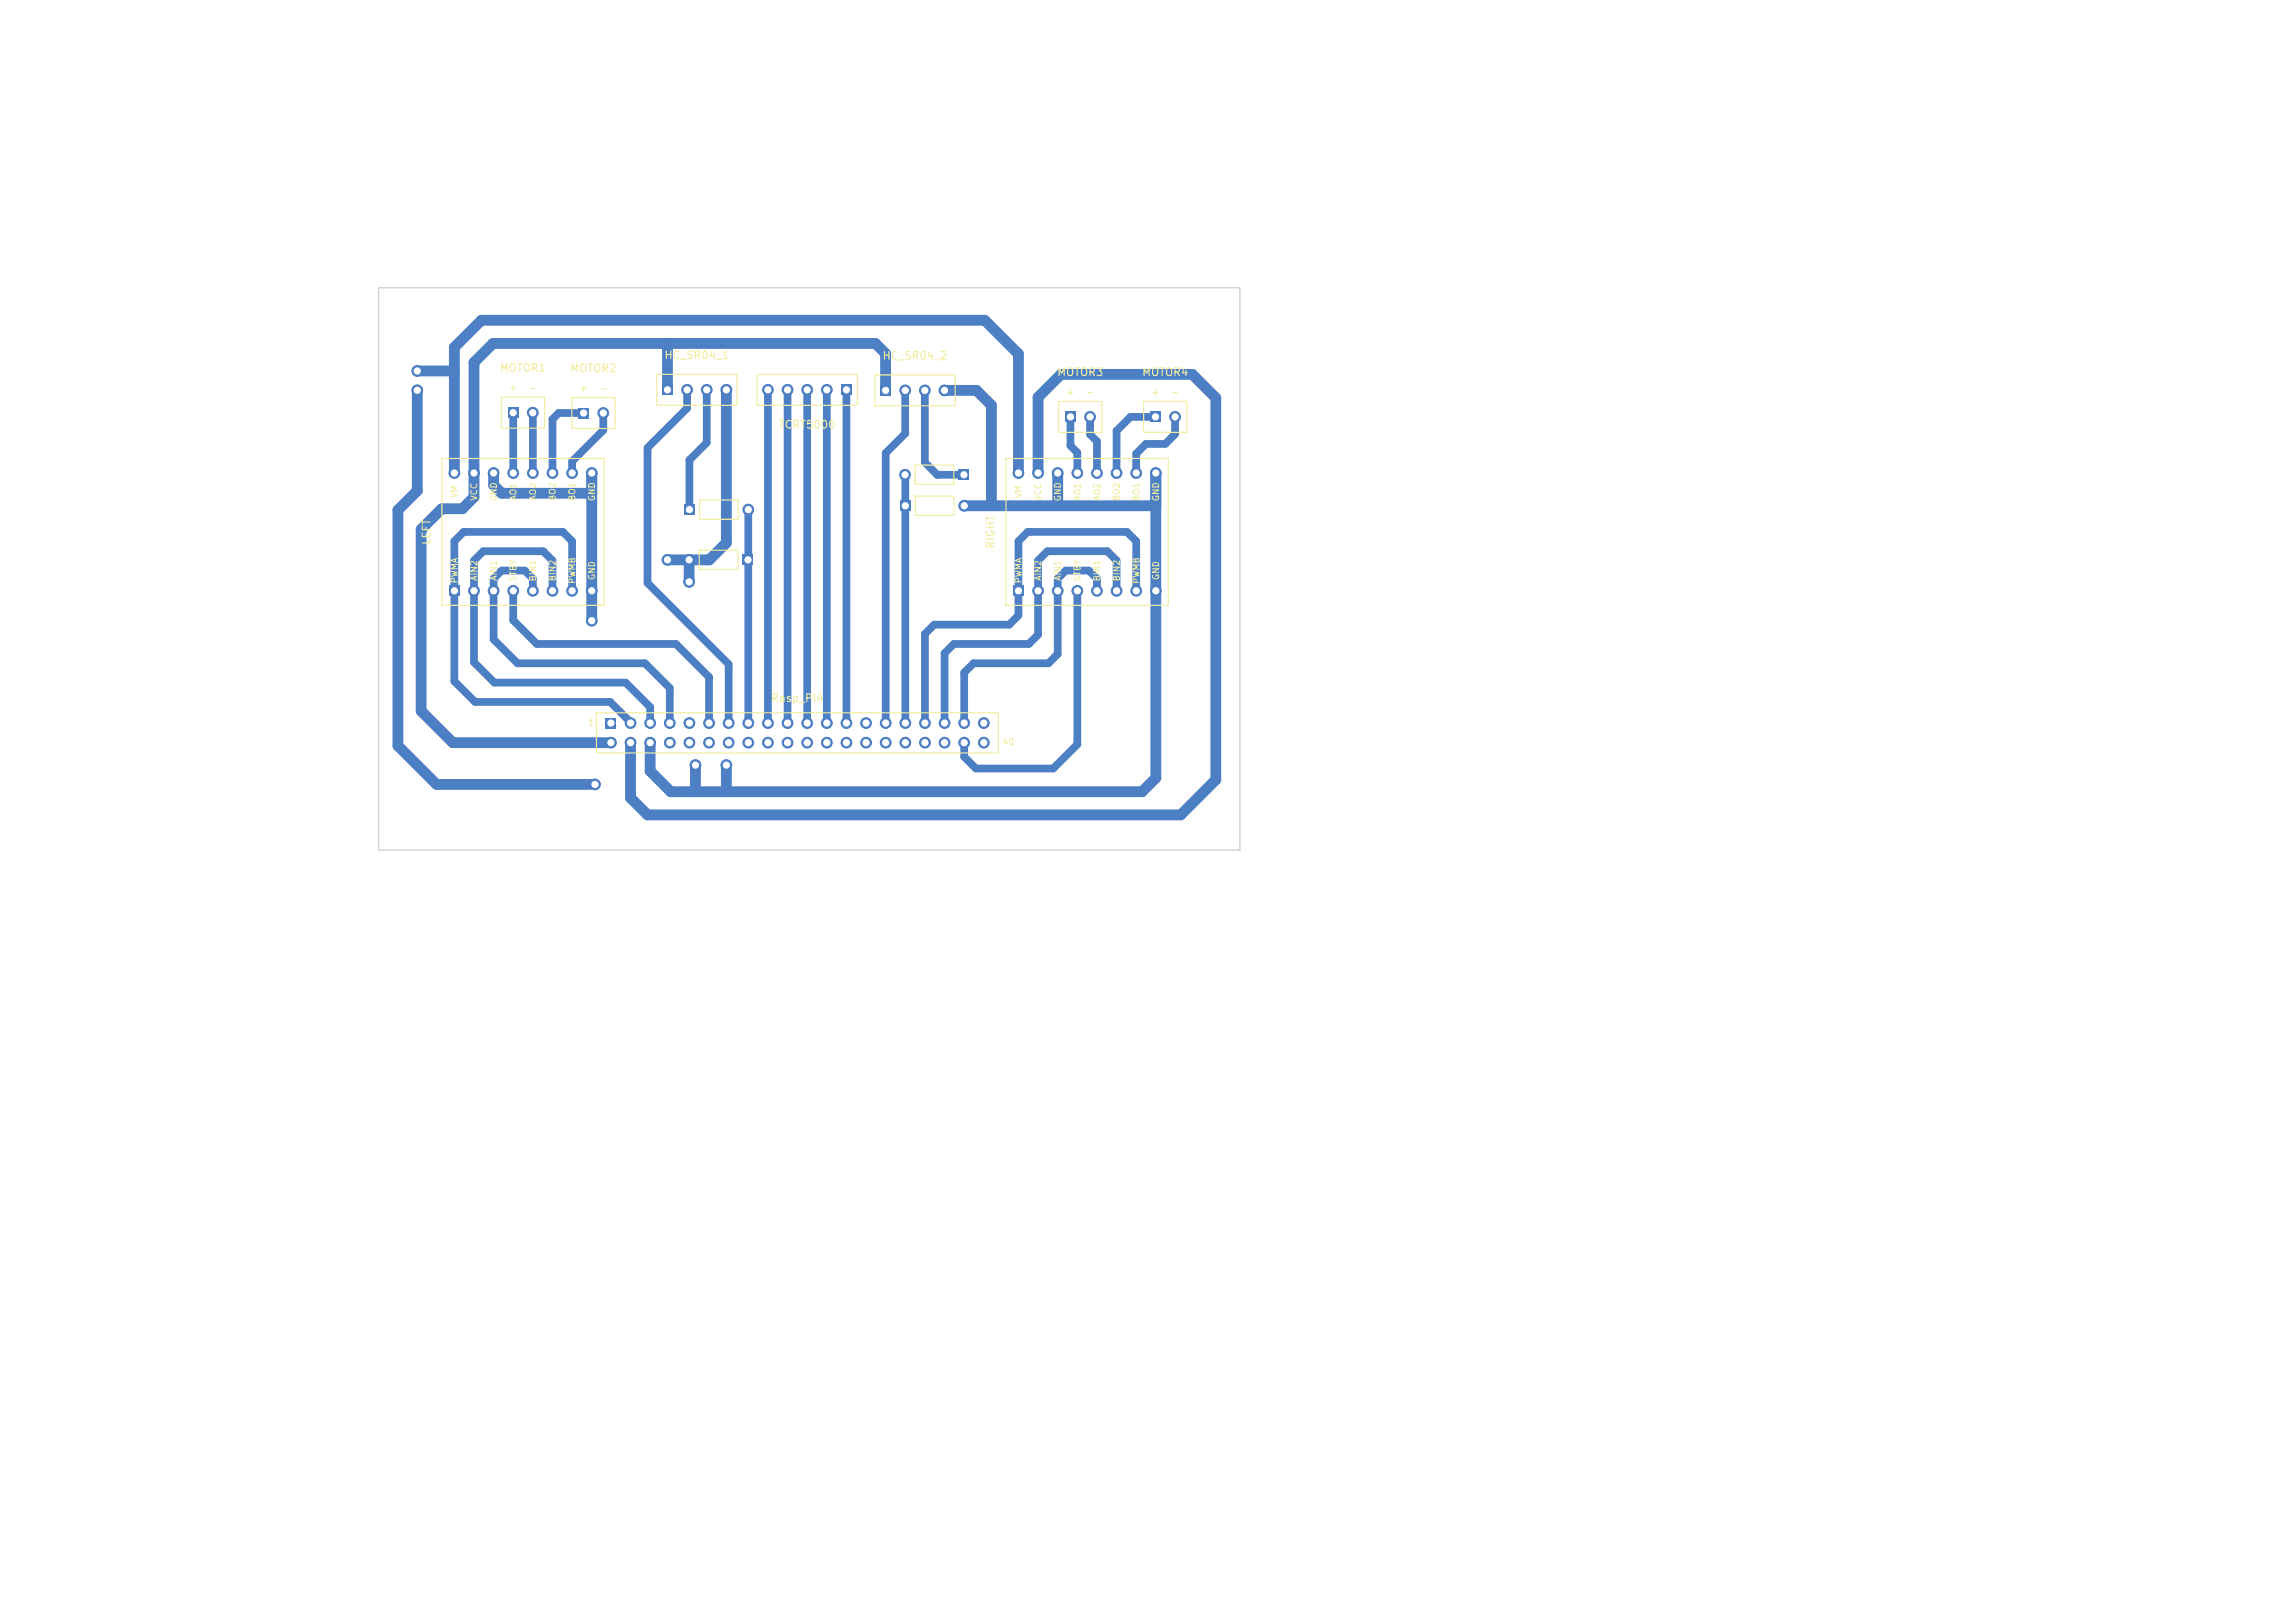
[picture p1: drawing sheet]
<svg xmlns="http://www.w3.org/2000/svg" width="297mm" height="210mm" viewBox="0 0 297 210" stroke-linecap="round" stroke-linejoin="round" font-family="sans-serif">
<defs><g id="words">
<g font-size="1" fill="#f2eda1">
<text x="85.9" y="46.7">HC_SR04_1</text>
<text x="114.1" y="46.8">HC_SR04_2</text>
<text x="64.6" y="48.4">MOTOR1</text>
<text x="73.7" y="48.4">MOTOR2</text>
<text x="136.7" y="48.9">MOTOR3</text>
<text x="147.7" y="48.9">MOTOR4</text>
<text x="100.7" y="55.7">TCRT5000</text>
<text x="55.9" y="70.6" transform="rotate(-90 55.9 70.6)">LEFT</text>
<text x="128.9" y="71.1" transform="rotate(-90 128.9 71.1)">RIGHT</text>
<text x="99.7" y="91.1">Rasp_PI4</text>
</g>
<g font-size=".8" fill="#f2eda1">
<text x="65.8" y="50.8">+</text>
<text x="68.4" y="50.8">-</text>
<text x="75" y="50.8">+</text>
<text x="77.5" y="50.8">-</text>
<text x="138" y="51.3">+</text>
<text x="140.5" y="51.3">-</text>
<text x="149" y="51.3">+</text>
<text x="151.5" y="51.3">-</text>
<text x="59.4" y="64.5" transform="rotate(-90 59.4 64.5)">VM</text>
<text x="61.9" y="64.9" transform="rotate(-90 61.9 64.9)">VCC</text>
<text x="64.5" y="64.9" transform="rotate(-90 64.5 64.9)">GND</text>
<text x="67" y="64.9" transform="rotate(-90 67 64.9)">AO1</text>
<text x="69.6" y="64.9" transform="rotate(-90 69.6 64.9)">AO2</text>
<text x="72.1" y="64.9" transform="rotate(-90 72.1 64.9)">BO2</text>
<text x="74.6" y="64.9" transform="rotate(-90 74.6 64.9)">BO1</text>
<text x="77.2" y="64.9" transform="rotate(-90 77.2 64.9)">GND</text>
<text x="132.4" y="64.5" transform="rotate(-90 132.4 64.5)">VM</text>
<text x="134.9" y="64.9" transform="rotate(-90 134.9 64.9)">VCC</text>
<text x="137.5" y="64.9" transform="rotate(-90 137.5 64.9)">GND</text>
<text x="140" y="64.9" transform="rotate(-90 140 64.9)">AO1</text>
<text x="142.6" y="64.9" transform="rotate(-90 142.6 64.9)">AO2</text>
<text x="145.1" y="64.9" transform="rotate(-90 145.1 64.9)">BO2</text>
<text x="147.6" y="64.9" transform="rotate(-90 147.6 64.9)">BO1</text>
<text x="150.2" y="64.9" transform="rotate(-90 150.2 64.9)">GND</text>
<text x="59.4" y="75.6" transform="rotate(-90 59.4 75.6)">PWMA</text>
<text x="61.9" y="75.2" transform="rotate(-90 61.9 75.2)">AIN2</text>
<text x="64.5" y="75.2" transform="rotate(-90 64.5 75.2)">AIN1</text>
<text x="67" y="75.3" transform="rotate(-90 67 75.3)">STBY</text>
<text x="69.6" y="75.3" transform="rotate(-90 69.6 75.3)">BIN1</text>
<text x="72.1" y="75.3" transform="rotate(-90 72.1 75.3)">BIN2</text>
<text x="74.6" y="75.6" transform="rotate(-90 74.6 75.6)">PWMB</text>
<text x="77.2" y="75.1" transform="rotate(-90 77.2 75.1)">GND</text>
<text x="132.4" y="75.6" transform="rotate(-90 132.4 75.6)">PWMA</text>
<text x="134.9" y="75.2" transform="rotate(-90 134.9 75.2)">AIN2</text>
<text x="137.5" y="75.2" transform="rotate(-90 137.5 75.2)">AIN1</text>
<text x="140" y="75.3" transform="rotate(-90 140 75.3)">STBY</text>
<text x="142.6" y="75.3" transform="rotate(-90 142.6 75.3)">BIN1</text>
<text x="145.1" y="75.3" transform="rotate(-90 145.1 75.3)">BIN2</text>
<text x="147.6" y="75.6" transform="rotate(-90 147.6 75.6)">PWMB</text>
<text x="150.2" y="75.1" transform="rotate(-90 150.2 75.1)">GND</text>
<text x="76" y="94.1">1</text>
<text x="129.7" y="96.6">40</text>
</g>
</g></defs>
<path d="M85.7 49.7h1.4v1.4h-1.4z" fill="#4d7fc4"/>
<g fill="#4d7fc4" stroke="#4d7fc4" stroke-width=".13">
<circle cx="88.9" cy="50.4" r=".7"/>
<circle cx="91.5" cy="50.4" r=".7"/>
<circle cx="94" cy="50.4" r=".7"/>
</g>
<path d="M124 60.7h1.4v1.4h-1.4z" fill="#4d7fc4"/>
<circle cx="117.1" cy="61.4" r=".7" fill="#4d7fc4" stroke="#4d7fc4" stroke-width=".13"/>
<path d="M58.1 75.7h1.4v1.4h-1.4z" fill="#4d7fc4"/>
<g fill="#4d7fc4" stroke="#4d7fc4" stroke-width=".13">
<circle cx="61.3" cy="76.4" r=".7"/>
<circle cx="63.9" cy="76.4" r=".7"/>
<circle cx="66.4" cy="76.4" r=".7"/>
<circle cx="69" cy="76.4" r=".7"/>
<circle cx="71.5" cy="76.4" r=".7"/>
<circle cx="74" cy="76.4" r=".7"/>
<circle cx="76.6" cy="76.4" r=".7"/>
<circle cx="58.8" cy="61.2" r=".7"/>
<circle cx="61.3" cy="61.2" r=".7"/>
<circle cx="63.9" cy="61.2" r=".7"/>
<circle cx="66.4" cy="61.2" r=".7"/>
<circle cx="69" cy="61.2" r=".7"/>
<circle cx="71.5" cy="61.2" r=".7"/>
<circle cx="74" cy="61.2" r=".7"/>
<circle cx="76.6" cy="61.2" r=".7"/>
</g>
<path d="M88.5 65.2h1.4v1.4h-1.4z" fill="#4d7fc4"/>
<circle cx="96.8" cy="65.9" r=".7" fill="#4d7fc4" stroke="#4d7fc4" stroke-width=".13"/>
<path d="M148.8 53.2h1.4v1.4h-1.4z" fill="#4d7fc4"/>
<circle cx="152.1" cy="53.9" r=".7" fill="#4d7fc4" stroke="#4d7fc4" stroke-width=".13"/>
<path d="M78.4 92.9h1.4v1.4h-1.4z" fill="#4d7fc4"/>
<g fill="#4d7fc4" stroke="#4d7fc4" stroke-width=".13">
<circle cx="79.1" cy="96.1" r=".7"/>
<circle cx="81.6" cy="93.6" r=".7"/>
<circle cx="81.6" cy="96.1" r=".7"/>
<circle cx="84.1" cy="93.6" r=".7"/>
<circle cx="84.1" cy="96.1" r=".7"/>
<circle cx="86.7" cy="93.6" r=".7"/>
<circle cx="86.7" cy="96.1" r=".7"/>
<circle cx="89.2" cy="93.6" r=".7"/>
<circle cx="89.2" cy="96.1" r=".7"/>
<circle cx="91.8" cy="93.6" r=".7"/>
<circle cx="91.8" cy="96.1" r=".7"/>
<circle cx="94.3" cy="93.6" r=".7"/>
<circle cx="94.3" cy="96.1" r=".7"/>
<circle cx="96.8" cy="93.6" r=".7"/>
<circle cx="96.8" cy="96.1" r=".7"/>
<circle cx="99.4" cy="93.6" r=".7"/>
<circle cx="99.4" cy="96.1" r=".7"/>
<circle cx="101.9" cy="93.6" r=".7"/>
<circle cx="101.9" cy="96.1" r=".7"/>
<circle cx="104.5" cy="93.6" r=".7"/>
<circle cx="104.5" cy="96.1" r=".7"/>
<circle cx="107" cy="93.6" r=".7"/>
<circle cx="107" cy="96.1" r=".7"/>
<circle cx="109.5" cy="93.6" r=".7"/>
<circle cx="109.5" cy="96.1" r=".7"/>
<circle cx="112.1" cy="93.6" r=".7"/>
<circle cx="112.1" cy="96.1" r=".7"/>
<circle cx="114.6" cy="93.6" r=".7"/>
<circle cx="114.6" cy="96.1" r=".7"/>
<circle cx="117.2" cy="93.6" r=".7"/>
<circle cx="117.2" cy="96.1" r=".7"/>
<circle cx="119.7" cy="93.6" r=".7"/>
<circle cx="119.7" cy="96.1" r=".7"/>
<circle cx="122.2" cy="93.6" r=".7"/>
<circle cx="122.2" cy="96.1" r=".7"/>
<circle cx="124.8" cy="93.6" r=".7"/>
<circle cx="124.8" cy="96.1" r=".7"/>
<circle cx="127.3" cy="93.6" r=".7"/>
<circle cx="127.3" cy="96.1" r=".7"/>
</g>
<path d="M96.1 71.7h1.4v1.4h-1.4z" fill="#4d7fc4"/>
<circle cx="89.2" cy="72.4" r=".7" fill="#4d7fc4" stroke="#4d7fc4" stroke-width=".13"/>
<path d="M137.8 53.2h1.4v1.4h-1.4z" fill="#4d7fc4"/>
<circle cx="141.1" cy="53.9" r=".7" fill="#4d7fc4" stroke="#4d7fc4" stroke-width=".13"/>
<path d="M65.7 52.7h1.4v1.4h-1.4z" fill="#4d7fc4"/>
<circle cx="68.9" cy="53.4" r=".7" fill="#4d7fc4" stroke="#4d7fc4" stroke-width=".13"/>
<path d="M131.1 75.7h1.4v1.4h-1.4z" fill="#4d7fc4"/>
<g fill="#4d7fc4" stroke="#4d7fc4" stroke-width=".13">
<circle cx="134.3" cy="76.4" r=".7"/>
<circle cx="136.9" cy="76.4" r=".7"/>
<circle cx="139.4" cy="76.4" r=".7"/>
<circle cx="142" cy="76.4" r=".7"/>
<circle cx="144.5" cy="76.4" r=".7"/>
<circle cx="147" cy="76.4" r=".7"/>
<circle cx="149.6" cy="76.4" r=".7"/>
<circle cx="131.8" cy="61.2" r=".7"/>
<circle cx="134.3" cy="61.2" r=".7"/>
<circle cx="136.9" cy="61.2" r=".7"/>
<circle cx="139.4" cy="61.2" r=".7"/>
<circle cx="142" cy="61.2" r=".7"/>
<circle cx="144.5" cy="61.2" r=".7"/>
<circle cx="147" cy="61.2" r=".7"/>
<circle cx="149.6" cy="61.2" r=".7"/>
</g>
<path d="M108.8 49.7h1.4v1.4h-1.4z" fill="#4d7fc4"/>
<g fill="#4d7fc4" stroke="#4d7fc4" stroke-width=".13">
<circle cx="107" cy="50.4" r=".7"/>
<circle cx="104.5" cy="50.4" r=".7"/>
<circle cx="101.9" cy="50.4" r=".7"/>
<circle cx="99.4" cy="50.4" r=".7"/>
</g>
<path d="M116.5 64.7h1.4v1.4h-1.4z" fill="#4d7fc4"/>
<circle cx="124.8" cy="65.4" r=".7" fill="#4d7fc4" stroke="#4d7fc4" stroke-width=".13"/>
<path d="M113.9 49.8h1.4v1.4h-1.4z" fill="#4d7fc4"/>
<g fill="#4d7fc4" stroke="#4d7fc4" stroke-width=".13">
<circle cx="117.1" cy="50.5" r=".7"/>
<circle cx="119.7" cy="50.5" r=".7"/>
<circle cx="122.2" cy="50.5" r=".7"/>
</g>
<path d="M74.8 52.7h1.4v1.4h-1.4z" fill="#4d7fc4"/>
<g fill="#4d7fc4" stroke="#4d7fc4" stroke-width=".13">
<circle cx="78.1" cy="53.4" r=".7"/>
<circle cx="89.2" cy="75.3" r=".7"/>
<circle cx="86.4" cy="72.4" r=".7"/>
<circle cx="77" cy="101.5" r=".7"/>
<circle cx="90" cy="99" r=".7"/>
<circle cx="76.6" cy="80.3" r=".7"/>
<circle cx="54" cy="50.5" r=".7"/>
<circle cx="94" cy="99" r=".7"/>
<circle cx="54" cy="48" r=".7"/>
</g>
<g fill="none" stroke="#4d7fc4" stroke-width="1.4">
<path d="M54 50.5v13l-2.5 2.5v30.5l5 5h20.5M54 48h4.8M86.4 44.4v6M94 50.4v19.8l-2.2 2.2h-5.4M114.6 50.5v-4.8l-1.3-1.3h-49.5l-2.5 2.5v17.4l-1.5 1.5h-2.6l-2.7 2.7v23.5l4.1 4.1h20.5M122.2 50.5h4.2l1.9 1.9v13M58.8 61.2v-16.3l3.5-3.5h65.1l4.4 4.4v15.4M63.9 61.2v1.6l1 1h11.7M76.6 61.2v19.1M89.2 75.3h.1M89.2 72.4v2.9M124.8 65.4h24.8"/>
<path d="M124.8 65.4h.1M134.3 61.2v-9.8l3-3h17l3 3.1v49.4l-4.5 4.5h-69l-2.2-2.2v-7.1M136.9 61.2v4.2M149.6 61.2v39.5l-1.8 1.7h-61l-2.7-2.6v-3.7M90 99v3.4M94 99v3.4"/>
</g>
<g fill="none" stroke="#4d7fc4" stroke-width="1">
<path d="M66.4 53.4h.1M66.4 53.4v7.8M68.9 53.4h.1M69 53.4v7.8M75.5 53.4h-3.2l-.8 .8v7M78.1 53.4v2.3l-4.1 4v1.5M88.9 50.4v2.4l-5.1 5.1v17.5l10.5 10.5v7.7M91.5 50.4v6.9l-2.3 2.2v6.4M99.4 50.4v43.2M101.9 50.4v43.2M104.5 50.4v43.2M107 50.4v43.2"/>
<path d="M109.5 50.4v43.2M117.1 50.5v5.6l-2.5 2.5v35M119.7 50.5v9.3l1.6 1.6M138.5 53.9v3.8l.9 .9v2.6M141.1 53.9v2.3l.9 .9v4.1M149.5 53.9h-3.2l-1.8 1.8v5.5M152.1 53.9v2.3l-1.3 1.2h-2.5l-1.3 1.3v2.5M66.4 76.4v3.9l3.1 3h18l4.3 4.3v6M69 76.4v-1.5l-1.1-1.1h-3l-1 1.1v7.8l3.1 3.1h16.5l3.2 3.2v4.6M71.5 76.4v-3.9l-1.2-1.2h-7.8l-1.2 1.2v13.2l2.7 2.6h17l3.1 3.2v2.1M74 76.4v-6.4l-1.2-1.2h-12.8l-1.2 1.2v18.2l2.7 2.6h17.5l2.6 2.7v.1M96.8 65.9v27.7"/>
<path d="M117.2 61.4v32.2M121.3 61.4h3.4M121.3 61.4h.1M139.4 76.4v19.9l-3.1 3.1h-10l-1.5-1.5v-1.8M142 76.4v-1.5l-1.1-1.1h-3l-1 1.1v9.7l-1.2 1.2h-9.7l-1.2 1.2v6.6M144.5 76.4v-3.9l-1.2-1.2h-7.8l-1.2 1.2v9.6l-1.2 1.2h-9.7l-1.2 1.2v9.1M147 76.4v-6.4l-1.2-1.2h-12.8l-1.2 1.2v9.6l-1.2 1.2h-9.7l-1.2 1.2v11.6"/>
</g>
<g fill="none" stroke="#f2eda1" stroke-width=".15">
<path d="M57.2 59.3h21v19h-21zM64.9 51.4h5.6v4h-5.6zM74 51.4h5.6v4h-5.6zM85 48.4h10.4v4h-10.4zM98 48.4h13v4h-13zM113.2 48.5h10.4v4h-10.4zM130.2 59.3h21v19h-21zM137 51.9h5.6v4h-5.6zM148 51.9h5.6v4h-5.6zM90.5 71.2h5v2.5h-5zM90.5 64.7h5v2.5h-5zM118.4 60.2h5v2.5h-5z"/>
<path d="M118.5 64.2h5v2.5h-5zM77.2 92.2h52v5.2h-52z"/>
</g>
<path d="M49 37.2h111.5v72.8h-111.5z" fill="none" stroke="#d0d2cd" stroke-width=".18"/>
<g fill="#fff" stroke="#fff" stroke-width=".13">
<circle cx="89.2" cy="75.3" r=".4"/>
<circle cx="86.4" cy="72.4" r=".4"/>
<circle cx="77" cy="101.5" r=".4"/>
<circle cx="90" cy="99" r=".4"/>
<circle cx="76.6" cy="80.3" r=".4"/>
<circle cx="54" cy="50.5" r=".4"/>
<circle cx="94" cy="99" r=".4"/>
<circle cx="54" cy="48" r=".4"/>
<circle cx="86.4" cy="50.4" r=".4"/>
<circle cx="88.9" cy="50.4" r=".4"/>
<circle cx="91.5" cy="50.4" r=".4"/>
<circle cx="94" cy="50.4" r=".4"/>
<circle cx="124.7" cy="61.4" r=".4"/>
<circle cx="117.1" cy="61.4" r=".4"/>
<circle cx="58.8" cy="76.4" r=".4"/>
<circle cx="61.3" cy="76.4" r=".4"/>
<circle cx="63.9" cy="76.4" r=".4"/>
<circle cx="66.4" cy="76.4" r=".4"/>
<circle cx="69" cy="76.4" r=".4"/>
<circle cx="71.5" cy="76.4" r=".4"/>
<circle cx="74" cy="76.4" r=".4"/>
<circle cx="76.6" cy="76.4" r=".4"/>
<circle cx="58.8" cy="61.2" r=".4"/>
<circle cx="61.3" cy="61.2" r=".4"/>
<circle cx="63.9" cy="61.2" r=".4"/>
<circle cx="66.4" cy="61.2" r=".4"/>
<circle cx="69" cy="61.2" r=".4"/>
<circle cx="71.5" cy="61.2" r=".4"/>
<circle cx="74" cy="61.2" r=".4"/>
<circle cx="76.6" cy="61.2" r=".4"/>
<circle cx="89.2" cy="65.9" r=".4"/>
<circle cx="96.8" cy="65.9" r=".4"/>
<circle cx="149.5" cy="53.9" r=".4"/>
<circle cx="152.1" cy="53.9" r=".4"/>
<circle cx="79.1" cy="93.6" r=".4"/>
<circle cx="79.1" cy="96.1" r=".4"/>
<circle cx="81.6" cy="93.6" r=".4"/>
<circle cx="81.6" cy="96.1" r=".4"/>
<circle cx="84.1" cy="93.6" r=".4"/>
<circle cx="84.1" cy="96.1" r=".4"/>
<circle cx="86.7" cy="93.6" r=".4"/>
<circle cx="86.7" cy="96.1" r=".4"/>
<circle cx="89.2" cy="93.6" r=".4"/>
<circle cx="89.2" cy="96.1" r=".4"/>
<circle cx="91.8" cy="93.6" r=".4"/>
<circle cx="91.8" cy="96.1" r=".4"/>
<circle cx="94.3" cy="93.6" r=".4"/>
<circle cx="94.3" cy="96.1" r=".4"/>
<circle cx="96.8" cy="93.6" r=".4"/>
<circle cx="96.8" cy="96.1" r=".4"/>
<circle cx="99.4" cy="93.6" r=".4"/>
<circle cx="99.4" cy="96.1" r=".4"/>
<circle cx="101.9" cy="93.6" r=".4"/>
<circle cx="101.9" cy="96.1" r=".4"/>
<circle cx="104.5" cy="93.6" r=".4"/>
<circle cx="104.5" cy="96.1" r=".4"/>
<circle cx="107" cy="93.6" r=".4"/>
<circle cx="107" cy="96.1" r=".4"/>
<circle cx="109.5" cy="93.6" r=".4"/>
<circle cx="109.5" cy="96.1" r=".4"/>
<circle cx="112.1" cy="93.6" r=".4"/>
<circle cx="112.1" cy="96.1" r=".4"/>
<circle cx="114.6" cy="93.6" r=".4"/>
<circle cx="114.6" cy="96.1" r=".4"/>
<circle cx="117.2" cy="93.6" r=".4"/>
<circle cx="117.2" cy="96.1" r=".4"/>
<circle cx="119.7" cy="93.6" r=".4"/>
<circle cx="119.7" cy="96.1" r=".4"/>
<circle cx="122.2" cy="93.6" r=".4"/>
<circle cx="122.2" cy="96.1" r=".4"/>
<circle cx="124.8" cy="93.6" r=".4"/>
<circle cx="124.8" cy="96.1" r=".4"/>
<circle cx="127.3" cy="93.6" r=".4"/>
<circle cx="127.3" cy="96.1" r=".4"/>
<circle cx="96.8" cy="72.4" r=".4"/>
<circle cx="89.2" cy="72.4" r=".4"/>
<circle cx="138.5" cy="53.9" r=".4"/>
<circle cx="141.1" cy="53.9" r=".4"/>
<circle cx="66.4" cy="53.4" r=".4"/>
<circle cx="68.9" cy="53.4" r=".4"/>
<circle cx="131.8" cy="76.4" r=".4"/>
<circle cx="134.3" cy="76.4" r=".4"/>
<circle cx="136.9" cy="76.4" r=".4"/>
<circle cx="139.4" cy="76.4" r=".4"/>
<circle cx="142" cy="76.4" r=".4"/>
<circle cx="144.5" cy="76.4" r=".4"/>
<circle cx="147" cy="76.4" r=".4"/>
<circle cx="149.6" cy="76.4" r=".4"/>
<circle cx="131.8" cy="61.2" r=".4"/>
<circle cx="134.3" cy="61.2" r=".4"/>
<circle cx="136.9" cy="61.2" r=".4"/>
<circle cx="139.4" cy="61.2" r=".4"/>
<circle cx="142" cy="61.2" r=".4"/>
<circle cx="144.5" cy="61.2" r=".4"/>
<circle cx="147" cy="61.2" r=".4"/>
<circle cx="149.6" cy="61.2" r=".4"/>
<circle cx="109.5" cy="50.4" r=".4"/>
<circle cx="107" cy="50.4" r=".4"/>
<circle cx="104.5" cy="50.4" r=".4"/>
<circle cx="101.9" cy="50.4" r=".4"/>
<circle cx="99.4" cy="50.4" r=".4"/>
<circle cx="117.2" cy="65.4" r=".4"/>
<circle cx="124.8" cy="65.4" r=".4"/>
<circle cx="114.6" cy="50.5" r=".4"/>
<circle cx="117.1" cy="50.5" r=".4"/>
<circle cx="119.7" cy="50.5" r=".4"/>
<circle cx="122.2" cy="50.5" r=".4"/>
<circle cx="75.5" cy="53.4" r=".4"/>
<circle cx="78.1" cy="53.4" r=".4"/>
</g>
<use href="#words"/>
</svg>
